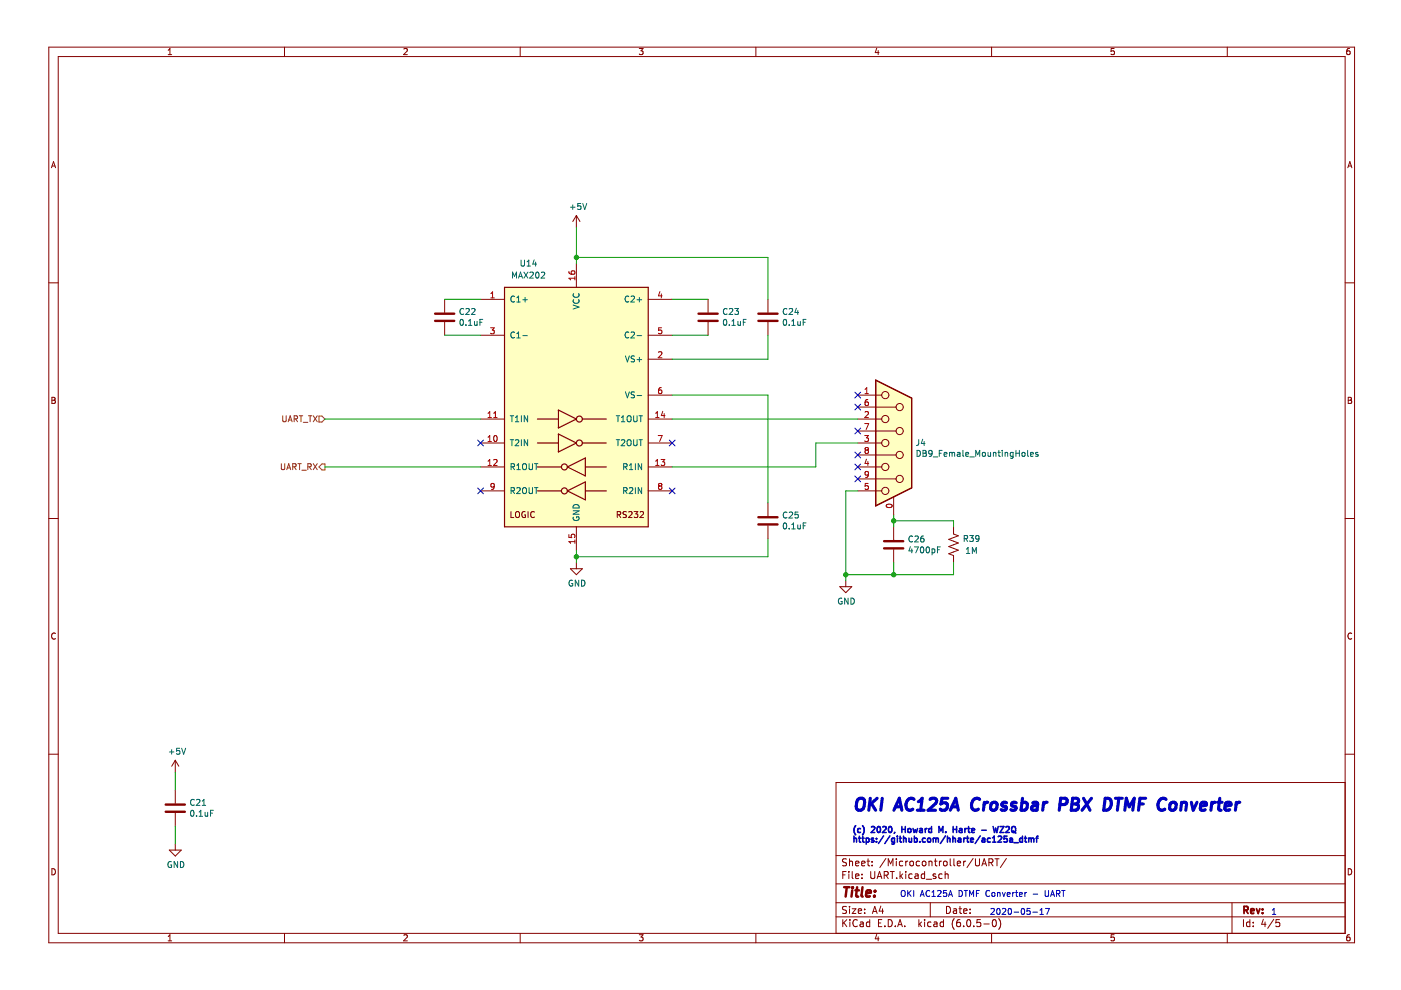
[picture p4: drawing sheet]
<svg xmlns="http://www.w3.org/2000/svg" width="297mm" height="210mm" viewBox="0 0 297 210" stroke-linecap="round" stroke-linejoin="round" font-family="sans-serif">
<path d="M.4 0h296.7v209.9h-296.7z" fill-rule="evenodd" fill="#fff" stroke="#fff" stroke-width=".21"/>
<g fill="none" stroke="#840000" stroke-width=".21">
<path d="M10.3 10h276.9v189.9h-276.9zM12.3 12h272.9v185.9h-272.9zM35.7 11.6h.7M35.7 10.7l.3-.4v1.3M60.3 10v2M85.6 10.4l.5-.1 .3 .4-.8 .9h.8M110.3 10v2M135.5 10.3h.8l-.4 .5 .4 .1v.6l-.2 .1-.6-.1M160.3 10v2M185.9 10.2l-.3 .9h.8M186.2 10.7v.9M210.2 10v2"/>
<path d="M236.2 10.3h-.6l-.1 .6 .7-.1v.7l-.2 .1-.5-.1M260.2 10v2M286.1 10.3h-.3l-.2 .3-.1 .7 .3 .3 .4-.1-.1-.7h-.3l-.3 .2M10.9 35.6l.4-1.3 .5 1.3M11 35.2h.7M285.8 35.6l.4-1.3 .4 1.3M285.9 35.2h.6M10.3 60h2M122.2 45.7v2.5M122.2 55.8v5.1M122.2 45.7l-.8 1.3M122.2 45.7l.8 1.3"/>
<path d="M285.2 60h2M94.3 63.5v2.8M94.3 68.3v2.8M101.9 63.5h5.1M101.9 71.1h5.1M137.4 63.5h5.1M137.4 76.2h5.1M137.4 71.1h5.1M150.1 63.5v2.8M150.1 68.3v2.8M162.8 63.5v2.8M162.8 68.3v2.8"/>
<path d="M11 84.2h.4l.3 .3-.3 .4 .3 .1v.3l-.2 .2h-.5zM11 84.9h.4M101.9 99h5.1M101.9 93.9h5.1M101.9 88.8h5.1M137.4 99h5.1M137.4 93.9h5.1M137.4 88.8h5.1M137.4 83.8h5.1M181.9 99h5M181.9 96.5h8.1M181.9 93.9h5"/>
<path d="M181.9 91.4h8.1M181.9 88.8h5M181.9 86.3h8.1M181.9 83.8h5M285.9 84.2h.4l.2 .3-.2 .4 .2 .1 .1 .3-.3 .2h-.4zM285.9 84.9h.4M10.3 109.9h2M101.9 104.1h5.1M108.3 108.5v1.2h.6M109.4 108.6l.2-.1a.43 .43 0 0 1 .5 .4v.4a.42 .42 0 0 1-.4 .5 .42 .42 0 0 1-.4-.5zM111.4 108.5a.58 .58 0 0 0-.8 .6 .58 .58 0 0 0 .8 .5v-.4h-.2M112 108.5v1.2"/>
<path d="M113.3 108.6a.56 .56 0 0 0-.8 .5 .56 .56 0 0 0 .8 .5M122.2 111.7v5.1M122.2 119.3v1.3M130.9 109.1h.6v-.5l-.6-.1v1.2M131.2 109.1l.4 .6M132.8 108.5l-.7 .1v.3l.6 .3 .1 .3-.2 .2h-.5M133.3 108.6l.5-.1 .2 .3-.8 .9h.8M134.4 108.5h.8l-.4 .4 .4 .2v.5l-.2 .1-.6-.1M135.7 108.6l.5-.1 .2 .3-.7 .9h.7M137.4 104.1h5.1M162.8 106.6v2.8M162.8 111.4v2.8"/>
<path d="M181.9 104.1h5M181.9 101.5h8.1M189.5 105.4v3.8M189.5 111.7v2.8M189.5 116.5v2.8M202.2 111.7v1.5l1 .4-2 .8 2 .7-2 .8 2 .7-2 .8 1 .4v1.5M285.2 109.9h2M11.7 134.3a.58 .58 0 0 0-.8 .6 .58 .58 0 0 0 .8 .5M120.9 120.6h2.6l-1.3 1.3zM178.1 124.4h2.5l-1.3 1.3zM179.3 123.1v1.3M286.6 134.3a.58 .58 0 0 0-.8 .6 .58 .58 0 0 0 .8 .5"/>
<path d="M10.3 159.9h2M285.2 159.9h2M37.2 161.2l-.8 1.3M37.2 161.2v2.5M37.2 167.5v2.8M37.2 172.4v2.8M37.2 179v1.2M37.2 161.2l.7 1.3M285.2 165.9h-107.9v32M11 184.2a.66 .66 0 0 1 .8 .6 .66 .66 0 0 1-.8 .7zM35.7 198.6l.3-.4v1.3M35.7 199.5h.7"/>
<path d="M35.9 180.2h2.5l-1.2 1.3zM60.3 197.9v2M85.6 198.3l.5-.1 .3 .4-.8 .9h.8M110.3 197.9v2M135.5 198.2h.8l-.4 .5 .4 .1v.6l-.2 .1-.6-.1M160.3 197.9v2M177.3 194.4h107.9M177.3 191.4h107.9M177.3 187.4h107.9M177.3 181.4h107.9M178.7 195v1.5M178.7 185.5h.5"/>
<path d="M178.9 195.6l.6 .9M179.4 184.8h-.7v1.5M179.5 192.2h-.6l-.2 .1v.4l.6 .3 .2 .4-.3 .3-.6-.1M179.5 182.2l-.6-.1-.2 .1v.5l.6 .2 .2 .4-.3 .3-.6-.1M179.5 195l-.8 .8M180 184.8v.1M180 185.3v1M180.1 182.1v1.5M180.1 192.2v.1M180.1 192.7v1M180.1 182.7l.2-.1 .4 .1 .1 .9M180.2 195v.1"/>
<path d="M180.2 195.5v1M180.7 192.7h.8l-.8 1h.8M180.7 184.8v1.3l.2 .2M181.4 183.1l.7-.2-.1-.2-.4-.1-.2 .2 .1 .7h.5M181.4 185.8l.7-.2-.1-.2-.4-.1-.2 .2 .1 .7h.5M181.8 195.1a.71 .71 0 0 0-1 .5 .71 .71 0 0 0 .7 .9l.3-.2M182 193.2l.7-.2-.1-.3h-.4l-.2 .2v.7h.6M182.4 195.5h.6v1M182.7 183.1l.7-.2-.1-.2-.4-.1-.2 .2 .1 .7h.5M182.8 186.1v.2M182.8 185.4v.1M183 195.8l-.5 .1-.2 .2 .2 .4 .5-.1"/>
<path d="M183.3 193.5v.2M183.3 192.7v.2M183.8 182.6h.6M184 182.1v1.3l.4 .2M184.4 195.5h-.4l-.3 .3 .1 .6h.6M184.4 195v1.5M184.6 184.8v1.2l.3 .3 .4-.1 .2-.2v-1.2M184.9 183.4v.2M184.9 182.7v.1M185 193.7l.5-1.5 .5 1.5M185.1 193.2h.7M185.9 198.1l-.3 .9h.8"/>
<path d="M186 186.3l.5-1.5 .5 1.5M186.1 185.9h.7M186.2 198.6v.9M186.3 195.7h.5M186.8 192.1l-.4 1.1h.9M187 195h-.7v1.5h.7M187.1 192.7v1M187.5 185.6l.7-.1 .1-.2v-.4l-.8-.1v1.5M187.6 196.3v.2M187.8 185.6l.5 .7M187.8 182l-1.3 1.9M188.3 195a.76 .76 0 0 1 .9 .7 .76 .76 0 0 1-.9 .8z"/>
<path d="M188.3 183.6v-1.5l.5 1.1 .5-1.1v1.5M188.8 184.8h.8M189.2 184.8v1.5M189.8 196.3v.2M190 182.1v.1M190 182.6v1M190.1 186.1v.2M190.3 196.5l.5-1.5 .5 1.5M190.5 196h.7M190.8 184.8v1.5M191 185.7l.4 .6M191.4 185.3l-.6 .6"/>
<path d="M191.4 182.7l-.4-.1-.3 .3 .1 .6h.6M191.8 196.3v.2M192 184.8v.1M192 182.6v1M192 185.3v1M192.5 182.6l-.5 .3M193 182.7l.2-.1 .4 .1 .1 .6-.2 .2-.3 .1-.2-.2zM193.4 185.4l-.4-.1-.3 .3 .1 .6h.6M194 185.4h.6l.1 .9M194.7 185.6l-.5 .1-.2 .2 .2 .4 .5-.1M194.8 195v1.5M195 195.9l.4 .6"/>
<path d="M195 182.7l-.5-.1-.3 .3 .2 .6h.6M195.4 195.5l-.6 .5M195.6 182.7l.2-.1 .4 .1 .1 .6-.1 .2-.4 .1-.2-.2zM196 184.8v1.5M196 195v.1M196 195.5v1M196 185.4l-.4-.1-.3 .3 .2 .6h.5M196.4 186.4h1.1M197 182.7l.2-.1 .3 .1 .1 .9M197 182.6v1M197.2 191.4v3M197.4 195.5h-.4l-.3 .3 .1 .6h.6"/>
<path d="M198 195.5h.6l.1 1M198.1 182.6h.6M198.3 182.1v1.3l.4 .2M198.4 185.4l-.4-.1-.2 .2 .1 .2 .5 .2v.3h-.6M198.7 195.8l-.5 .1-.2 .2 .2 .4 .5-.1M199.2 182.6v1M199.6 182.6l-.4 .3M199.7 185.4l-.4-.1-.3 .3 .2 .6h.5M200 195.5h-.4l-.3 .3 .2 .6h.5M200 195v1.5M200.1 182.7l.2-.1 .4 .1 .1 .6-.1 .2-.4 .1-.2-.2zM200.4 185.4l.2-.1 .4 .1v.9"/>
<path d="M200.4 184.8v1.5M200.7 192.2a.76 .76 0 0 1 .8 .7 .76 .76 0 0 1-.8 .8zM201.5 182.1v1.3l.2 .2M202.2 192.7h.5l.1 1M202.2 182.1v1.3l.3 .2M202.3 194.8a1.72 1.72 0 0 0 0 2.2M202.8 193l-.5 .1-.2 .2 .2 .4 .5-.1M203 183.1l.7-.2-.1-.2-.4-.1-.2 .2v.7h.6M203.3 192.7h.6M203.5 192.2v1.3l.4 .2M203.5 195h-.4a1.01 1.01 0 0 0 0 1.5l.5-.2 .1-.5-.3-.3-.4 .1-.2 .2M204.3 193.2l.7-.2v-.3h-.5l-.2 .2 .1 .7h.6"/>
<path d="M204.3 182.6v1M204.3 196.3v.2M204.7 182.6l-.4 .3M205.1 195.1l.2-.1a.8 .8 0 0 1 .5 .7 .8 .8 0 0 1-.5 .8l-.3-.6zM205.7 193.5v.2M205.7 192.7v.2M206.3 182l-1.3 1.9M206.5 196.3v.2M206.8 182.1v1.2l.3 .3 .4-.1 .2-.2v-1.2M207.9 195h-.7l-.1 .7 .2-.2 .5 .1 .2 .2-.1 .5-.2 .2-.6-.2M208.2 183.6l.5-1.5 .5 1.5M208.3 183.2h.7"/>
<path d="M208.6 195.9h1.1M209.7 182.9l.7-.1 .1-.2v-.4l-.8-.1v1.5M210 182.9l.5 .7M210.2 197.9v2M210.5 195.1l.2-.1a.8 .8 0 0 1 .6 .7 .8 .8 0 0 1-.6 .8l-.3-.6zM211 182.1h.8M211.4 182.1v1.5M211.7 194.8a1.72 1.72 0 0 1 0 2.2M213.4 182l-1.3 1.9M236.2 198.2h-.6l-.1 .6 .7-.1v.7l-.2 .1-.5-.1M260.2 197.9v2M261.2 191.4v6.5"/>
<path d="M263.6 195v1.5M265 195.5h-.4l-.3 .3 .1 .6h.6M265 195v1.5M265.7 196.3v.2M265.7 195.5v.2M267.9 194.9l-.4 1.1h.9M268.2 195.5v1M270.1 194.9l-1.3 1.9M271.3 195h-.7l-.1 .7 .2-.2 .5 .1 .1 .2v.5l-.2 .2-.6-.2M285.9 184.2a.66 .66 0 0 1 .7 .6 .66 .66 0 0 1-.7 .7zM286.1 198.2h-.3l-.2 .3-.1 .7 .3 .3 .4-.1-.1-.7h-.3l-.3 .2"/>
<circle cx="187.7" cy="93.9" r=".76"/>
<circle cx="187.7" cy="99" r=".76"/>
<circle cx="187.7" cy="83.8" r=".76"/>
<circle cx="187.7" cy="88.8" r=".76"/>
<circle cx="190.7" cy="96.5" r=".76"/>
<circle cx="190.7" cy="86.3" r=".76"/>
<circle cx="190.7" cy="91.4" r=".76"/>
<circle cx="187.7" cy="104.1" r=".76"/>
<circle cx="190.7" cy="101.5" r=".76"/>
</g>
<path d="M263.8 193l.7-.1 .1-.2-.1-.4-.7-.1v1.5M264.1 193l.5 .7M265.2 193.2l.7-.2-.1-.3h-.4l-.2 .2 .1 .7h.5M266.4 192.7l.4 1 .3-1M267.7 193.5v.2M267.7 192.7v.2" fill="none" stroke="#840000" stroke-width=".39"/>
<path d="M179 188.1h1.1M179.5 188.1l-.2 2M180.7 188.8l-.2 1.3M180.8 188.1v.2M181.4 188.8h.7M181.7 188.1l-.2 1.7 .1 .2 .4 .1M182.9 188.1l-.2 1.7 .2 .3M183.7 189.4l.9-.2v-.3l-.6-.1-.3 .3v.9h.7M185.4 189.9v.2M185.5 188.9v.2" fill="none" stroke="#840000" stroke-width=".52"/>
<g fill="none" stroke="#006464" stroke-width=".21">
<path d="M108.7 59v-1.3l.4 .9 .4-.9v1.3M109.9 59l.5-1.3 .4 1.3M110.1 58.6h.6M110.5 55.2v1l.2 .2h.3l.2-.2v-1M111.1 57.7l.8 1.3M111.7 56.4h.8M111.7 55.5l.4-.3v1.2M111.9 57.7l-.8 1.3M112.4 57.8l.4-.1 .3 .4-.8 .9h.8M113.3 55.1l-.3 .9h.7M113.6 55.6v.8M113.7 57.8l.2-.1a.68 .68 0 0 1 .4 .6 .68 .68 0 0 1-.4 .7l-.3-.5z"/>
<path d="M114.8 57.8l.5-.1 .2 .4-.8 .9h.8M121 43.9h.9M121.4 43.4v1M123.1 43.1h-.6v.7l.6-.1v.6l-.2 .1-.4-.1M123.6 43.1l.4 1.3 .4-1.3M97.6 67.8l.2-.1a.68 .68 0 0 1 .5 .7 .68 .68 0 0 1-.5 .6l-.3-.5zM98.3 65.5a.56 .56 0 0 0-.8 .5 .56 .56 0 0 0 .8 .6M98.8 65.5l.5-.1 .2 .4-.8 .9h.8M98.8 68.9v.1M99.3 69h.8M99.3 68.1l.4-.4v1.3M100 65.5l.5-.1 .2 .4-.8 .9h.8"/>
<path d="M100.6 68.1l.1 .8h.4M101.1 68.1v.9M101.8 68.3h.4M102.4 67.7h-.6v1.3M109.1 62.9a.56 .56 0 0 0-.8 .5 .56 .56 0 0 0 .8 .5M109.1 70.5a.56 .56 0 0 0-.8 .5 .56 .56 0 0 0 .8 .5M109.6 64h.7M109.6 63.1l.3-.3v1.2M109.6 70.7l.3-.3v1.3M109.6 71.7h.7M110.8 63.6h1M110.8 71.2h1"/>
<path d="M111.3 63.1v.9M121.5 64.7l1.3 .4-1.3 .4M121.6 62.3a.56 .56 0 0 0 .5 .8 .56 .56 0 0 0 .6-.8M121.6 63.5a.56 .56 0 0 0 .5 .8 .56 .56 0 0 0 .6-.8M132.6 75.5l.4 1.2 .4-1.2M133.3 62.9a.56 .56 0 0 0-.8 .5 .56 .56 0 0 0 .8 .5M133.3 70.5a.56 .56 0 0 0-.8 .5 .56 .56 0 0 0 .8 .5M133.8 62.9l.5-.1 .2 .3-.8 .9h.8M133.8 70.5l.5-.1 .2 .3-.8 1h.8M134.5 75.5l-.6 .1v.3l.5 .3 .1 .3-.2 .2h-.5M135.1 63.6h.9M135.1 76.2h.9"/>
<path d="M135.1 71.2h.9M135.6 63.1v.9M135.6 75.8v.9M153.5 67.8l.2-.1a.68 .68 0 0 1 .4 .7 .68 .68 0 0 1-.4 .6l-.3-.5zM154.2 65.5a.56 .56 0 0 0-.8 .5 .56 .56 0 0 0 .8 .6M154.6 65.5l.5-.1 .3 .4-.8 .9h.8M154.6 68.9v.1M155.2 69h.7M155.2 68.1l.3-.4v1.3M155.8 65.4h.8l-.5 .5 .4 .1v.6l-.2 .1-.5-.1M156.5 68.1v.8h.5M157 68.1v.9"/>
<path d="M157.6 68.3h.4M158.2 67.7h-.6v1.3M166.2 67.8l.2-.1a.68 .68 0 0 1 .4 .7 .68 .68 0 0 1-.4 .6l-.3-.5zM166.8 65.5a.56 .56 0 0 0-.7 .5 .56 .56 0 0 0 .7 .6M167.3 65.5l.5-.1 .3 .4-.8 .9h.8M167.3 68.9v.1M167.9 69h.7M167.9 68.1l.3-.4v1.3M168.8 65.3l-.3 1h.8M169.1 68.1l.1 .8h.5M169.1 65.8v.9M169.7 68.1v.9"/>
<path d="M170.3 68.3h.4M170.9 67.7h-.6v1.3M108.2 93.2h.7M108.2 88.2h.7M108.4 99l.6-.1v-.5l-.6-.1v1.3M108.5 88.2v1.2M108.5 93.2v1.3M108.7 99l.4 .6M109.3 93.4l.5-.2 .2 .4-.8 .9h.8M109.3 89.4h.7M109.3 88.5l.3-.3v1.2M109.6 98.7l.3-.4v1.3"/>
<path d="M109.6 99.6h.7M110.5 88.2v1.2M110.5 93.2v1.3M110.8 98.5l.3-.2a.43 .43 0 0 1 .5 .4v.5a.42 .42 0 0 1-.4 .4 .42 .42 0 0 1-.4-.4zM111.9 88.2v1.2l-.8-1.2v1.2M111.9 93.2v1.3l-.8-1.3v1.3M112.2 98.3v1l.2 .3 .4-.1 .1-.2v-1M113.3 98.3h.7M113.7 98.3v1.3M130.7 93.2h.7M130.7 88.2h.7M131 88.2v1.2"/>
<path d="M131 93.2v1.3M131.7 93.4l.5-.2 .3 .4-.8 .9h.8M131.7 89.4h.8M131.7 88.5l.4-.3v1.2M132.2 99l.6-.1 .1-.5-.7-.1v1.3M132.5 99l.5 .6M132.6 83.1l.4 1.2 .4-1.2M133.1 93.3l.2-.1a.43 .43 0 0 1 .5 .5v.4a.42 .42 0 0 1-.4 .4 .42 .42 0 0 1-.4-.4zM133.1 88.2h.2a.43 .43 0 0 1 .5 .4v.4a.42 .42 0 0 1-.4 .4 .42 .42 0 0 1-.4-.4zM133.4 99.6h.8M133.4 98.7l.4-.4v1.3M134.3 93.2v1.1l.3 .2h.2l.3-.2v-1.1"/>
<path d="M134.3 88.2v1l.3 .2h.2l.3-.2v-1M134.5 83.1l-.6 .1v.4l.5 .2 .1 .3-.2 .2h-.5M134.7 98.3v1.3M135.1 83.9h.9M135.5 93.2h.7M135.5 88.2h.7M135.9 88.2v1.2M135.9 93.2v1.3M136 98.3v1.3l-.7-1.3v1.3M194.4 95.5a.64 .64 0 0 1 .8 .6 .64 .64 0 0 1-.8 .7zM194.8 93.2l-.1 1.1-.4 .2M195.6 93.1l-.3 .9h.8"/>
<path d="M195.7 95.5h.4l.3 .2-.3 .4 .3 .1v.3l-.2 .3h-.5zM195.7 96.1h.4M195.9 93.6v.9M197.6 96l-.2 .3-.4-.1v-.6l.4-.1 .2 .2v.8l-.2 .2-.4 .1M197.9 96.9h.9M199.1 96.1h.5M199.7 95.5h-.6v1.3M200.2 96.3l.6-.1-.1-.2-.4-.1-.1 .2v.6h.5M201.3 96l.4-.1 .2 .2M201.3 95.9v.9M201.9 96.1l.1-.2 .3 .1 .1 .8M201.9 96.1v.7"/>
<path d="M203 96h.5l.1 .8M203.6 96.2l-.7 .3 .2 .3 .5-.1M204.2 95.5v1.1l.1 .2M204.8 96.3l.6-.1-.1-.2-.4-.1-.1 .2v.6h.5M205.6 96.9h1M206.9 96.8v-1.3l.4 .9 .4-.9v1.3M208.3 96l.2-.1 .4 .1-.1 .7-.5-.1zM209.5 95.9v.8l.5-.1M210 95.9v.9M210.6 96h.5l.1 .8M210.6 95.9v.9M211.6 95.9h.5"/>
<path d="M211.8 95.5v1.1l.3 .2M212.5 95.5v.1M212.5 95.9v.9M213.1 96h.5v.8M213.1 95.9v.9M214.8 96l-.4-.1-.2 .3 .1 .5h.5M214.8 95.9v1l-.2 .3-.3-.1M215.4 96.1h.7M215.4 95.5v1.3M216.1 95.5v1.3M216.7 96l.2-.1 .4 .1-.1 .7-.5-.1zM217.9 95.5v1.1l.2 .2"/>
<path d="M218.5 96.3l.6-.1-.1-.2-.3-.1-.2 .2v.6h.5M220.1 96l-.3-.1-.2 .2v.2l.5 .1v.3h-.5M108.4 104.1l.6-.1v-.5l-.6-.1v1.3M108.7 104.1l.4 .6M109.6 103.5l.5-.1 .2 .3-.8 1h.8M110.8 103.6l.3-.2a.43 .43 0 0 1 .5 .4v.4a.42 .42 0 0 1-.4 .5 .42 .42 0 0 1-.4-.5zM112.2 103.4v1l.2 .3h.3l.2-.3v-1M113.3 103.4h.7M113.7 103.4v1.3M121.5 108.3h1.3l-1.3 .7h1.3M121.6 109.6a.58 .58 0 0 0 .6 .8 .58 .58 0 0 0 .5-.8h-.5v.2M121.7 107.1a.66 .66 0 0 1 .7-.1 .66 .66 0 0 1 .4 .7h-1.3z"/>
<path d="M132.2 104.1l.6-.1 .1-.5-.7-.1v1.3M132.5 104.1l.5 .6M133.4 103.5l.5-.1 .3 .3-.8 1h.8M134.7 103.4v1.3M136 103.4v1.3l-.7-1.3v1.3M166.2 111l.2-.1a.68 .68 0 0 1 .4 .6 .68 .68 0 0 1-.4 .6l-.3-.4zM166.8 108.7a.56 .56 0 0 0-.7 .5 .56 .56 0 0 0 .7 .5M167.3 112v.1M167.3 108.7l.5-.1 .3 .3-.8 .9h.8M167.9 112.1h.7M167.9 111.2l.3-.3v1.2M169.1 111.3l.1 .8 .5-.1"/>
<path d="M169.2 108.6h-.6l-.1 .6 .6-.1 .1 .6-.2 .1-.5-.1M169.7 111.3v.8M170.3 111.5h.4M170.9 110.9h-.6v1.2M193 115.9l-.3 .9h.8M193.3 116.4v.8M193.5 113.8a.56 .56 0 0 0-.8 .5 .56 .56 0 0 0 .8 .5M193.9 116h.8l-.5 1.2M194 113.8l.5-.2 .2 .4-.8 .9h.8M195.3 116.1l.1-.1a.68 .68 0 0 1 .5 .6 .68 .68 0 0 1-.5 .6l-.3-.5zM195.8 113.6l-.4 .1-.1 .2-.1 .8 .2 .2 .5-.1-.1-.6-.4-.1-.2 .3M196.5 116.1l.1-.1a.68 .68 0 0 1 .5 .6 .68 .68 0 0 1-.5 .6l-.3-.5z"/>
<path d="M197.6 116.4h.4l.2 .2-.1 .6h-.5M197.6 116.4v1.2M198.8 116.6h.4M199.4 116h-.6v1.2M204.4 114.2l.6-.1 .1-.4-.7-.2v1.3M204.7 114.2l.5 .6M204.9 117.3h.7M204.9 116.4l.4-.3v1.2M205.6 113.5h.8l-.5 .5 .4 .1v.6l-.2 .1-.5-.1M206.2 117.3v-1.2l.4 .9 .4-.9v1.2M207.6 114.1l-.3 .2h-.3l-.1-.6 .4-.2 .3 .3-.1 .7-.2 .2-.3 .1M121.4 123.1a.58 .58 0 0 0-.8 .6 .58 .58 0 0 0 .8 .5v-.5h-.2"/>
<path d="M122.7 123v1.3l-.7-1.3v1.3M123.3 123a.64 .64 0 0 1 .7 .6 .64 .64 0 0 1-.7 .7zM178.5 126.9a.58 .58 0 0 0-.8 .6 .58 .58 0 0 0 .8 .5v-.5h-.2M179.8 126.8v1.3l-.7-1.3v1.3M180.4 126.8a.64 .64 0 0 1 .7 .7 .64 .64 0 0 1-.7 .6zM35.9 159.4h1M36.4 159v.9M38.1 158.7h-.6l-.1 .6 .6-.1 .1 .6-.2 .1-.5-.1M38.5 158.7l.4 1.2 .5-1.2M40.5 171.9l.2-.1a.68 .68 0 0 1 .4 .6 .68 .68 0 0 1-.4 .7l-.3-.5zM41.2 169.6a.56 .56 0 0 0-.8 .5 .56 .56 0 0 0 .8 .5M41.7 169.6l.5-.1 .2 .4-.8 .9h.8"/>
<path d="M41.7 172.9v.2M42.2 172.2l.4-.4v1.3M42.2 173.1h.7M42.9 170.8h.7M42.9 169.9l.3-.4v1.3M43.5 172.2v.8l.5-.1M44 172.2v.9M44.6 172.4h.5M45.2 171.8h-.6v1.3M36.3 182.7a.58 .58 0 0 0-.7 .6 .58 .58 0 0 0 .8 .5v-.4h-.3M37.7 182.7v1.2l-.8-1.2v1.2M38.3 182.7a.64 .64 0 0 1 .7 .6 .64 .64 0 0 1-.7 .6z"/>
</g>
<path d="M92.2 68h4.1M92.2 66.5h4.1M148.1 68h4.1M148.1 66.5h4.1M160.8 68h4.1M160.8 66.5h4.1M160.8 111.2h4.1M160.8 109.7h4.1M187.4 116.3h4.1M187.4 114.7h4.1M35.1 172.1h4.1M35.1 170.6h4.1" fill="none" stroke="#840000" stroke-width=".51"/>
<path d="M185.7 80.6l7.6 3.8v19l-7.6 3.9z" fill-rule="evenodd" fill="#ffffc2" stroke="#ffffc2" stroke-width=".21"/>
<g fill="none" stroke="#840000" stroke-width=".25">
<path d="M107 60.9h30.4v50.8h-30.4zM114 93.9h4.4M114 88.8h4.4M114 99h5M118.4 86.9l3.8 1.9-3.8 2zM118.4 92l3.8 1.9-3.8 1.9zM119 99a.63 .63 0 0 1 .7-.6 .63 .63 0 0 1 .6 .6M119 99a.63 .63 0 0 0 .7 .6 .63 .63 0 0 0 .6-.6M120.3 99l3.8-1.9v3.8zM122.2 93.9a.63 .63 0 0 1 .6-.6 .63 .63 0 0 1 .7 .6M122.2 93.9a.63 .63 0 0 0 .6 .7 .63 .63 0 0 0 .7-.7M122.2 88.8a.63 .63 0 0 1 .6-.6 .63 .63 0 0 1 .7 .6"/>
<path d="M122.2 88.8a.63 .63 0 0 0 .6 .7 .63 .63 0 0 0 .7-.7M123.5 93.9h5M123.5 88.8h5M124.1 99h4.4M185.7 80.6l7.6 3.8v19l-7.6 3.9zM114 104.1h5M119 104.1a.63 .63 0 0 1 .7-.7 .63 .63 0 0 1 .6 .7M119 104.1a.63 .63 0 0 0 .7 .6 .63 .63 0 0 0 .6-.6M120.3 104.1l3.8-1.9v3.8zM124.1 104.1h4.4"/>
</g>
<g fill="none" stroke="#a90000" stroke-width=".21">
<path d="M120.6 57.5l.1 .4 .2 .2h.7l.3-.2-.1-.4h-.6l-.1 .4 .2 .2M121.9 58.6v.8M121.9 59h-1.3l.4 .4M104 69.5h.8l-.4 .5 .3 .1v.5l-.1 .2-.6-.2M104.1 63.1h.7M104.1 62.2l.3-.3v1.2M139.6 74.7l.5-.1 .2 .3-.7 .9h.7M139.9 61.8l-.3 .9h.8M140.2 62.3v.8M140.3 69.5h-.6l-.1 .6 .6-.1 .1 .6-.2 .2-.5-.2M103.5 88.5h.7M103.5 93.6h.7"/>
<path d="M103.5 87.6l.3-.3v1.2M103.5 92.7l.3-.4v1.3M103.5 97.8l.3-.4v1.3M103.5 98.7h.7M104.7 88.5h.7M104.7 97.5l.5-.1 .2 .4-.8 .9h.8M104.7 87.6l.3-.3v1.2M104.8 92.5l.2-.2a.68 .68 0 0 1 .4 .7 .68 .68 0 0 1-.4 .6l-.3-.5zM139 88.5h.7M139 98.7h.7M139 87.6l.4-.3v1.2M139 97.8l.4-.4v1.3"/>
<path d="M139.6 92.3h.8l-.5 1.3M140.2 97.4h.7l-.4 .5 .4 .1v.6l-.2 .1-.5-.1M140.2 82.2h-.3l-.2 .3-.1 .7 .3 .3 .4-.2-.1-.6h-.3l-.3 .2M140.5 87.2l-.3 .9h.8M140.8 87.7v.8M183.3 92.3h.8l-.4 .5 .4 .1v.6l-.2 .1-.6-.1M183.3 89.8h.9l-.6 1.3M183.4 83.5h.7M183.4 82.6l.4-.4v1.3M183.4 87.4l.5-.1 .2 .3-.8 .9h.8M183.6 95.4l-.2-.2 .2-.3h.4l.1 .2-.2 .3M183.6 95.4l-.2 .3v.2l.2 .3 .4-.1 .1-.2v-.2l-.2-.3"/>
<path d="M183.6 95.4h.3M183.7 97.4l-.3 .9h.8M184 84.7l-.4 .1-.1 .2-.1 .8 .2 .2 .5-.1-.1-.6-.4-.1-.2 .3M184 97.8v.9M104.8 103l-.2 .3-.4-.1-.1-.6 .5-.1 .2 .2-.1 .8-.1 .2-.4 .1M120.6 113.3v.6l.6 .1v-.6l.6-.1 .1 .2-.1 .5M121.9 114.5v.7M121.9 114.8h-1.3l.4 .4M139.9 103l-.3-.2 .3-.3 .3 .1 .1 .1-.2 .3M139.9 103l-.3 .3v.2l.3 .3 .3-.1 .1-.2v-.3l-.2-.2M139.9 103h.2M184.1 102.5h-.6l-.1 .6 .6-.1 .1 .6-.2 .2-.5-.2"/>
<path d="M184.1 100.5l-.2 .2h-.4v-.6l.4-.1 .2 .2v.7l-.2 .3h-.4M188 107a.61 .61 0 0 1 .7-.2 .61 .61 0 0 1 .4 .6 .75 .75 0 0 1-1.2-.2z"/>
</g>
<path d="M107 60.9h30.4v50.8h-30.4z" fill-rule="evenodd" fill="#ffffc2" stroke="#ffffc2" stroke-width=".25"/>
<g fill="none" stroke="#725600" stroke-width=".21">
<path d="M59.6 98.3v1l.3 .3 .4-.1 .1-.2v-1M59.9 88.2v1l.3 .2h.4l.1-.2v-1M60.8 99.6l.4-1.3 .4 1.3M60.9 99.2h.6M61.1 89.4l.4-1.2 .4 1.2M61.2 89.1h.6M62.1 99l.6-.1v-.5l-.6-.1v1.3M62.4 99l.4 .6M62.4 88.8h.6v-.5l-.6-.1v1.2M62.7 88.8l.4 .6M63.2 98.3h.7M63.5 88.2h.7"/>
<path d="M63.5 98.3v1.3M63.8 88.2v1.2M64 99.7h1M64.3 89.5h1M65.3 99l.6-.1v-.5l-.6-.1v1.3M65.4 88.2h.7M65.6 99l.4 .6M65.8 88.2v1.2M66.4 98.3l.9 1.3M66.4 88.2l.9 1.2M67.3 98.3l-.9 1.3M67.3 88.2l-.9 1.2"/>
<path d="M67.6 88.2h.7l.6 .6-.6 .7h-.7zM68.3 98.4h.6v1.2h-.6l-.7-.6z"/>
</g>
<g fill="none" stroke="#0000c2" stroke-width=".33">
<path d="M181.1 177.3v1.3M181.1 177.8h.4l.1 .8M181.4 175.1a1.46 1.46 0 0 0 0 1.9M182 177.7h.5M182.2 177.3v1.1l.3 .2M182.4 175.7h-.3l-.3 .2 .2 .5h.4M182.8 177.7h.4M182.9 175.1a1.46 1.46 0 0 1 0 1.9M182.9 177.3v1.1l.3 .2M183.7 177.8l.3-.1 .3 .2-.2 .6h-.4M183.7 177.7v1.3M184.7 175.4l.5-.2 .3 .4-.8 .9h.8"/>
<path d="M185.2 177.8l-.3-.1-.2 .2 .1 .2 .4 .1v.3h-.5M185.8 177.8v.1M185.8 178.4v.2M186.1 175.4l.2-.2a.68 .68 0 0 1 .4 .7 .68 .68 0 0 1-.4 .6l-.3-.5zM187.2 175.4l.4-.2 .3 .4-.8 .9h.8M187.3 177.2l-1 1.7M188.5 175.4l.2-.2a.68 .68 0 0 1 .4 .7 .68 .68 0 0 1-.4 .6l-.3-.5zM188.7 177.2l-1.1 1.7M189.6 177.8l-.3-.1-.3 .2 .2 .6h.4M189.6 177.7v1l-.2 .3-.3-.1M189.7 176.4l-.1 .3M190.2 177.3v.1"/>
<path d="M190.2 177.7v.9M190.7 177.7h.5M190.8 177.3v1.1l.4 .2M191.2 175.2v1.3M191.2 175.8h.7M191.6 177.8h.5v.8M191.6 177.3v1.3M191.9 175.2v1.3M192.5 175.8l.2-.1 .4 .1-.1 .6h-.5zM192.7 177.7l.1 .8 .5-.1M193.3 177.7v.9M193.6 175.7l.2 .8 .3-.6 .2 .6 .2-.8"/>
<path d="M193.9 177.8l.3-.1 .3 .2-.1 .6h-.5M193.9 177.3v1.3M195 175.7h.5l.1 .8M195 178.4v.2M195.6 176l-.6 .2 .1 .3 .5-.1M196.2 177.8l-.4-.1-.2 .2 .1 .6h.5M196.2 175.7v.8M196.5 175.7l-.3 .2M196.8 177.8l.3-.1 .2 .2v.4l-.2 .3-.4-.3zM197.5 175.7h-.4l-.2 .2 .1 .5h.5M197.5 175.2v1.3M197.9 177.8l.3-.1 .2 .2"/>
<path d="M197.9 177.7v.9M198.4 177.9l.2-.2 .3 .1v.8M198.4 177.9v.7M199.1 176.5v-1.3l.4 .9 .4-.9v1.3M200.5 177.2l-1.1 1.7M200.5 176.4v.1M200.9 177.8h.5v.8M200.9 177.3v1.3M202 177.8h.5l.1 .8M202 177.3v1.3M202.1 175.8h.7M202.1 175.2v1.3"/>
<path d="M202.8 175.2v1.3M203.2 177.8h.5v.8M203.4 175.7h.5l.1 .8M203.7 178l-.6 .3 .2 .3 .4-.1M204 176l-.6 .2 .1 .3 .5-.1M204.3 177.7v.9M204.6 175.7v.8M204.7 177.7l-.4 .2M204.9 175.7l-.3 .2M204.9 177.7h.5M205.1 177.3v1.1l.3 .2M205.2 175.7h.5"/>
<path d="M205.4 175.2v1.1l.3 .2M205.8 178.1l.6-.1-.1-.2-.3-.1-.2 .2v.6h.5M206 176.1l.6-.1v-.3h-.4l-.2 .1 .1 .6h.5M207.8 177.2l-1.1 1.7M208.1 176h1M208.3 177.8h.4l.1 .8M208.8 178l-.6 .3 .2 .3 .4-.1M209.9 177.8l-.3-.1-.3 .2 .2 .6h.4M210.4 178.6h.8M210.4 177.6l.4-.3v1.3M210.6 175.2l.3 1.3 .2-.9 .2 .9 .3-1.3M211.6 177.4l.5-.1 .3 .3-.8 1h.8"/>
<path d="M212 175.2h.9l-.9 1.3h.9M213.3 175.4l.5-.2 .2 .4-.8 .9h.8M213.5 177.3h-.6v.6l.6-.1v.6l-.2 .2-.4-.2M214.1 177.8h.5l.1 .8M214.5 175.4l.3-.2a.43 .43 0 0 1 .5 .5v.4a.42 .42 0 0 1-.4 .4 .42 .42 0 0 1-.4-.4zM214.7 178l-.6 .3 .1 .3 .5-.1M214.7 176.2l.7 .4M215 178.7h.9M216.8 177.8l-.4-.1-.2 .2 .1 .6h.5M216.8 177.3v1.3M217.2 177.7h.5M217.4 177.3v1.1l.3 .2"/>
<path d="M218.1 177.8l.4-.1 .2 .2M218.1 177.7v.9M218.7 177.9l.1-.2 .3 .1 .1 .8M218.7 177.9v.7M219.6 177.7h.5M220.1 177.3l-.3 .2v1.1"/>
</g>
<g fill="none" stroke="#0000c2" stroke-width=".21">
<path d="M191.1 189l.3-.2a.43 .43 0 0 1 .5 .4v.4a.42 .42 0 0 1-.4 .5 .42 .42 0 0 1-.4-.5zM192.5 188.8v1.3M192.6 189.3l.6 .8M193.2 188.8l-.7 .7M193.7 188.8v1.3M195.1 190.1l.4-1.3 .5 1.3M195.2 189.7h.6M197.1 188.9a.56 .56 0 0 0-.8 .5 .56 .56 0 0 0 .8 .6M197.6 190.1h.7M197.6 189.2l.4-.4v1.3M198.8 188.9l.5-.1 .2 .4-.8 .9h.8M200.7 188.8h-.6l-.1 .6 .6-.1 .1 .7-.2 .1-.5-.1"/>
<path d="M201.1 190.1l.4-1.3 .4 1.3M201.2 189.7h.6M203.3 188.8a.64 .64 0 0 1 .8 .6 .64 .64 0 0 1-.8 .7zM204.4 188.8h.7M204.8 188.8v1.3M205.6 190.1v-1.3l.4 .9 .4-.9v1.3M207 189.4h.4M207.6 188.8h-.6v1.3M209.8 188.9a.56 .56 0 0 0-.8 .5 .56 .56 0 0 0 .8 .6M210.1 192.7l.5-.1 .2 .4-.8 .9h.8M210.4 189.3l.3-.1 .3 .3v.3l-.3 .3-.4-.3zM211.4 192.7l.2-.1a.68 .68 0 0 1 .5 .6 .68 .68 0 0 1-.5 .7l-.3-.5z"/>
<path d="M211.5 189.3h.5v.8M211.5 189.2v.9M212.5 192.7l.5-.1 .2 .4-.7 .9h.7M212.5 189.2l.3 .9 .3-.9M213.6 189.6l.6-.1-.1-.2-.4-.1-.1 .2v.6h.5M213.9 192.7l.1-.1a.68 .68 0 0 1 .5 .6 .68 .68 0 0 1-.5 .7l-.3-.5zM214.7 189.2v.9M215 193.4h1M215.1 189.2l-.4 .3M215.3 189.2h.5M215.5 188.8v1.1l.3 .2M216.1 189.6l.7-.1-.1-.2-.4-.1-.2 .2 .1 .6h.5"/>
<path d="M216.6 192.7l.2-.1a.68 .68 0 0 1 .5 .6 .68 .68 0 0 1-.5 .7l-.3-.5zM217.3 189.2v.9M217.7 189.2l-.4 .3M218.4 192.6h-.6l-.1 .6h.6l.1 .6-.2 .1-.5-.1M219 193.4h1M219.1 189.6h.9M220.5 193.9h.7M220.5 193l.4-.4v1.3M221.6 188.8v1l.2 .3h.3l.2-.3v-1M221.6 192.6h.9l-.5 1.3M222.7 190.1l.5-1.3 .4 1.3M222.9 189.7h.6"/>
<path d="M224 189.5l.6-.1 .1-.5-.7-.1v1.3M224.3 189.5l.4 .6M225.1 188.8h.7M225.5 188.8v1.3M269.8 193.9h.7M269.8 193l.3-.4v1.3"/>
</g>
<g fill="none" stroke="#0000c2" stroke-width=".66">
<path d="M181.8 169.6a.88 .88 0 0 1 1.5 0 1.87 1.87 0 0 1-.8 2.2l-.7-.1a1.9 1.9 0 0 1 0-2.1zM184.5 169.3l-.3 2.5M184.7 170.3l.9 1.5M186 169.3l-1.7 1.4M187.1 169.3l-.4 2.5M189.5 171.8l1.2-2.5 .5 2.5M189.9 171.1h1.2M193.8 169.5a1.12 1.12 0 0 0-1.3 0 1.12 1.12 0 0 0-.4 1.2 .87 .87 0 0 0 .4 1 .87 .87 0 0 0 1-.2M194.5 171.8h1.4M194.7 170l.8-.7-.3 2.5M197.2 169.5l.4-.2h.6a.57 .57 0 0 1 .4 .7l-.2 .3-1.6 1.5h1.5M201 169.3h-1.3l-.2 1.2 .4-.3 .8 .1 .2 .4-.2 .8-.4 .3h-.6l-.4-.3"/>
<path d="M201.5 171.8l1.1-2.5 .6 2.5M201.8 171.1h1.2M207.7 169.5a1.12 1.12 0 0 0-1.3 0 1.12 1.12 0 0 0-.4 1.2 .87 .87 0 0 0 .4 1 .87 .87 0 0 0 1-.2M208.7 170.1l-.2 1.7M209.4 170.1l-.5 .1-.3 .4M210.2 170.3a.66 .66 0 0 1 .7-.2 .66 .66 0 0 1 .5 .5l-.1 .7a.69 .69 0 0 1-.6 .5 .69 .69 0 0 1-.7-.5zM213.4 170.2a.62 .62 0 0 0-1 .4l.1 .2 .8 .3 .1 .3-.4 .4-.7-.1M215.5 170.2a.62 .62 0 0 0-1 .4v.2l.9 .3v.3l-.4 .4-.7-.1M216.7 170.2l.2-.1 .7 .1 .2 .4-.1 .7a.83 .83 0 0 1-1.2 .4M216.8 169.3l-.3 2.5M219 170.2l.2-.1 .7 .1v1.6M220 170.7l-.9 .1a.51 .51 0 0 0-.4 .5 .51 .51 0 0 0 .3 .5l.9-.1"/>
<path d="M221.3 170.1l-.2 1.7M222 170.1l-.5 .1-.3 .4M224.7 170.6h1a.7 .7 0 0 0 .6-.6 .7 .7 0 0 0-.4-.7h-1l-.3 2.5M227.3 170.5h.8M227.4 169.3h.9a.62 .62 0 0 1 .4 .6 .62 .62 0 0 1-.6 .6l.4 .1a.73 .73 0 0 1-.4 1.2h-1zM229.7 169.3l1.4 2.5M231.4 169.3l-2 2.5M234.3 169.3h.6a1.29 1.29 0 0 1 .4 2.1l-.7 .4h-.6zM236.5 169.3h1.4M237.2 169.3l-.3 2.5M238.5 171.8l.3-2.5 .6 1.8 1.1-1.8-.3 2.5M241.5 170.5h.9"/>
<path d="M242.9 169.3h-1.2l-.3 2.5M247.2 169.5a1.12 1.12 0 0 0-1.3 0 1.12 1.12 0 0 0-.4 1.2 .87 .87 0 0 0 .4 1 .87 .87 0 0 0 1.1-.2M248.2 170.3a.66 .66 0 0 1 .7-.2 .66 .66 0 0 1 .5 .5l-.1 .7a.69 .69 0 0 1-.7 .5 .69 .69 0 0 1-.6-.5zM250.5 170.3a.63 .63 0 0 1 1.1 .2l-.2 1.3M250.5 170.1l-.2 1.7M252.6 170.1l.4 1.7 .8-1.7M254.5 170.9l1.3-.2-.1-.5-.7-.1-.4 .4v1.2l.2 .1 .7-.1M256.9 170.1l-.2 1.7M257.7 170.1l-.5 .1-.3 .4M258.2 170.1h.9M258.6 169.3l-.3 2.1 .1 .3 .5 .1M259.7 170.9l1.3-.2-.1-.5-.2-.1-.8 .1-.2 1.2 .3 .4 .7-.1"/>
<path d="M262.1 170.1l-.2 1.7M262.9 170.1l-.5 .1-.3 .4"/>
</g>
<g fill="none" stroke="#009600" stroke-width=".21">
<path d="M122.2 54.6h40.6v8.9M122.2 48.2v7.6M94.3 63.5h7.6M94.3 71.1h7.6M142.5 63.5h7.6M142.5 71.1h7.6M162.8 71.1v5.1h-20.3M68.9 88.8h33M68.9 99h33M142.5 83.8h20.3v22.8M142.5 88.8h39.4M181.9 93.9h-8.9v5.1h-30.5"/>
<path d="M122.2 116.8v2.5M162.8 114.2v3.8h-40.6M181.9 104.1h-2.6v19M189.5 109.2v2.5M189.5 119.3v2.6M189.5 110.4h12.7v1.3M202.2 119.3v2.6h-22.9M37.2 163.7v3.8M37.2 175.2v3.8"/>
</g>
<g fill="none" stroke="#000084" stroke-width=".21">
<path d="M101.3 93.3l1.2 1.2M102.5 93.3l-1.2 1.2M141.9 93.3l1.2 1.2M143.1 93.3l-1.2 1.2M181.3 98.4l1.2 1.2M181.3 95.9l1.2 1.2M181.3 85.7l1.2 1.2M181.3 90.8l1.2 1.2M181.3 83.2l1.2 1.2M182.5 98.4l-1.2 1.2M182.5 95.9l-1.2 1.2M182.5 85.7l-1.2 1.2"/>
<path d="M182.5 90.8l-1.2 1.2M182.5 83.2l-1.2 1.2M101.3 103.5l1.2 1.2M102.5 103.5l-1.2 1.2M141.9 103.5l1.2 1.2M143.1 103.5l-1.2 1.2M181.3 100.9l1.2 1.3M182.5 100.9l-1.2 1.3"/>
</g>
<g fill="#009600" stroke="#009600" stroke-width=".21">
<circle cx="122.2" cy="118" r=".46"/>
<circle cx="122.2" cy="54.6" r=".46"/>
<circle cx="189.5" cy="110.4" r=".46"/>
<circle cx="179.3" cy="121.9" r=".46"/>
<circle cx="189.5" cy="121.9" r=".46"/>
</g>
</svg>
